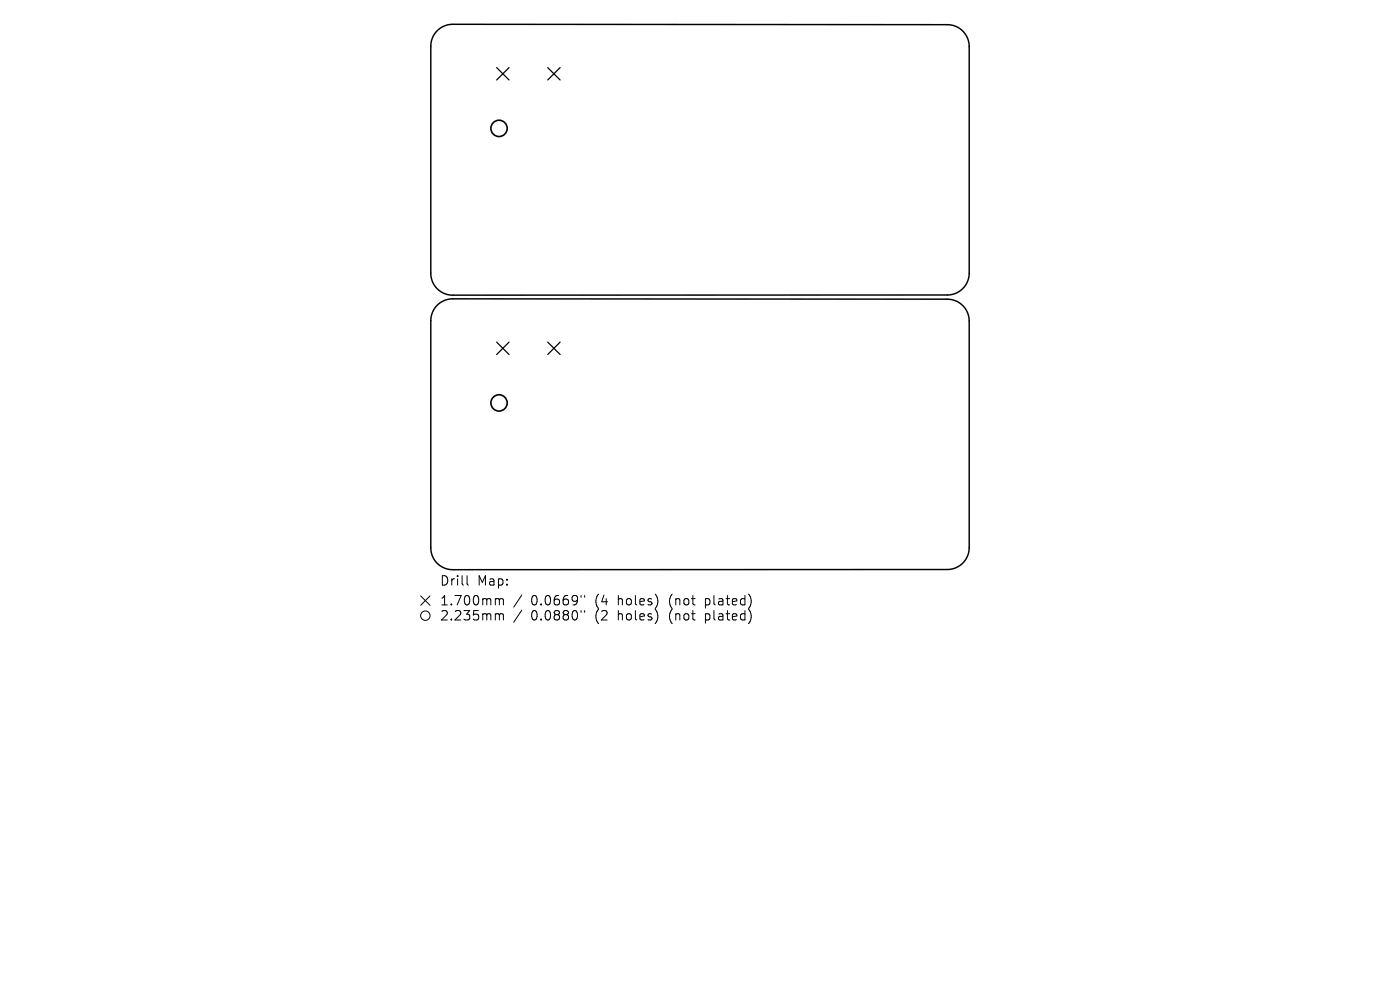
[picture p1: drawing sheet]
<svg xmlns="http://www.w3.org/2000/svg" width="297mm" height="210mm" viewBox="0 0 297 210" stroke-linecap="round" stroke-linejoin="round" font-family="sans-serif">
<defs><g id="words">
<g font-size="2.8">
<text x="93.2" y="124.5">Drill</text>
<text x="101.2" y="124.5">Map:</text>
<text x="93.2" y="128.7">1.700mm</text>
<text x="93.2" y="131.9">2.235mm</text>
<text x="112.7" y="128.7">0.0669&quot;</text>
<text x="112.7" y="131.9">0.0880&quot;</text>
<text x="126.4" y="128.7">(4</text>
<text x="126.4" y="131.9">(2</text>
<text x="131.4" y="128.7">holes)</text>
<text x="131.4" y="131.9">holes)</text>
<text x="142.4" y="128.7">(not</text>
<text x="142.4" y="131.9">(not</text>
<text x="150.2" y="128.7">plated)</text>
<text x="150.2" y="131.9">plated)</text>
</g>
</g></defs>
<path d="M92.8 6.5a4.6 4.6 0 0 1 3.2-1.3h104.9a4.6 4.6 0 0 1 4.7 4.7v48.1a4.6 4.6 0 0 1-4.6 4.6h-104.8a4.6 4.6 0 0 1-4.8-4.6v-48.2a4.6 4.6 0 0 1 1.4-3.3zM92.8 64.7a4.6 4.6 0 0 1 3.2-1.3l104.9 .1a4.6 4.6 0 0 1 4.7 4.6v48.1a4.6 4.6 0 0 1-4.6 4.6h-104.8a4.6 4.6 0 0 1-4.8-4.6v-48.2a4.6 4.6 0 0 1 1.4-3.3z" fill="none" stroke="#000" stroke-width=".31"/>
<path d="M105.4 14.3l2.6 2.7M108 14.3l-2.6 2.7M116.2 14.3l2.6 2.7M118.8 14.3l-2.6 2.7M105.4 72.6l2.6 2.6M108 72.6l-2.6 2.6M116.2 72.6l2.6 2.6M118.8 72.6l-2.6 2.6" fill="none" stroke="#000" stroke-width=".26"/>
<g fill="none" stroke="#000" stroke-width=".35">
<circle cx="105.9" cy="27.2" r="1.73"/>
<circle cx="105.9" cy="85.5" r="1.73"/>
</g>
<g fill="none" stroke="#000" stroke-width=".21">
<path d="M89.2 126.4l2 2M91.2 126.4l-2 2M99.1 122.1v1.7l.3 .3M105.4 127l.4 .1 .1 .2M105.4 130.2h.3l.2 .3M105.9 127.3l.3-.3 .5 .1 .1 1.2M105.9 127.3v1M105.9 130.5v1M105.9 130.5l.3-.3 .5 .1 .1 1.2M110.7 126.2l-1.7 2.6M110.7 129.4l-1.7 2.6M123.3 126.3v.4"/>
<path d="M123.3 129.5v.4M124 126.3v.4M124 129.5v.4"/>
<circle cx="90.2" cy="130.6" r="1"/>
</g>
<use href="#words"/>
</svg>
